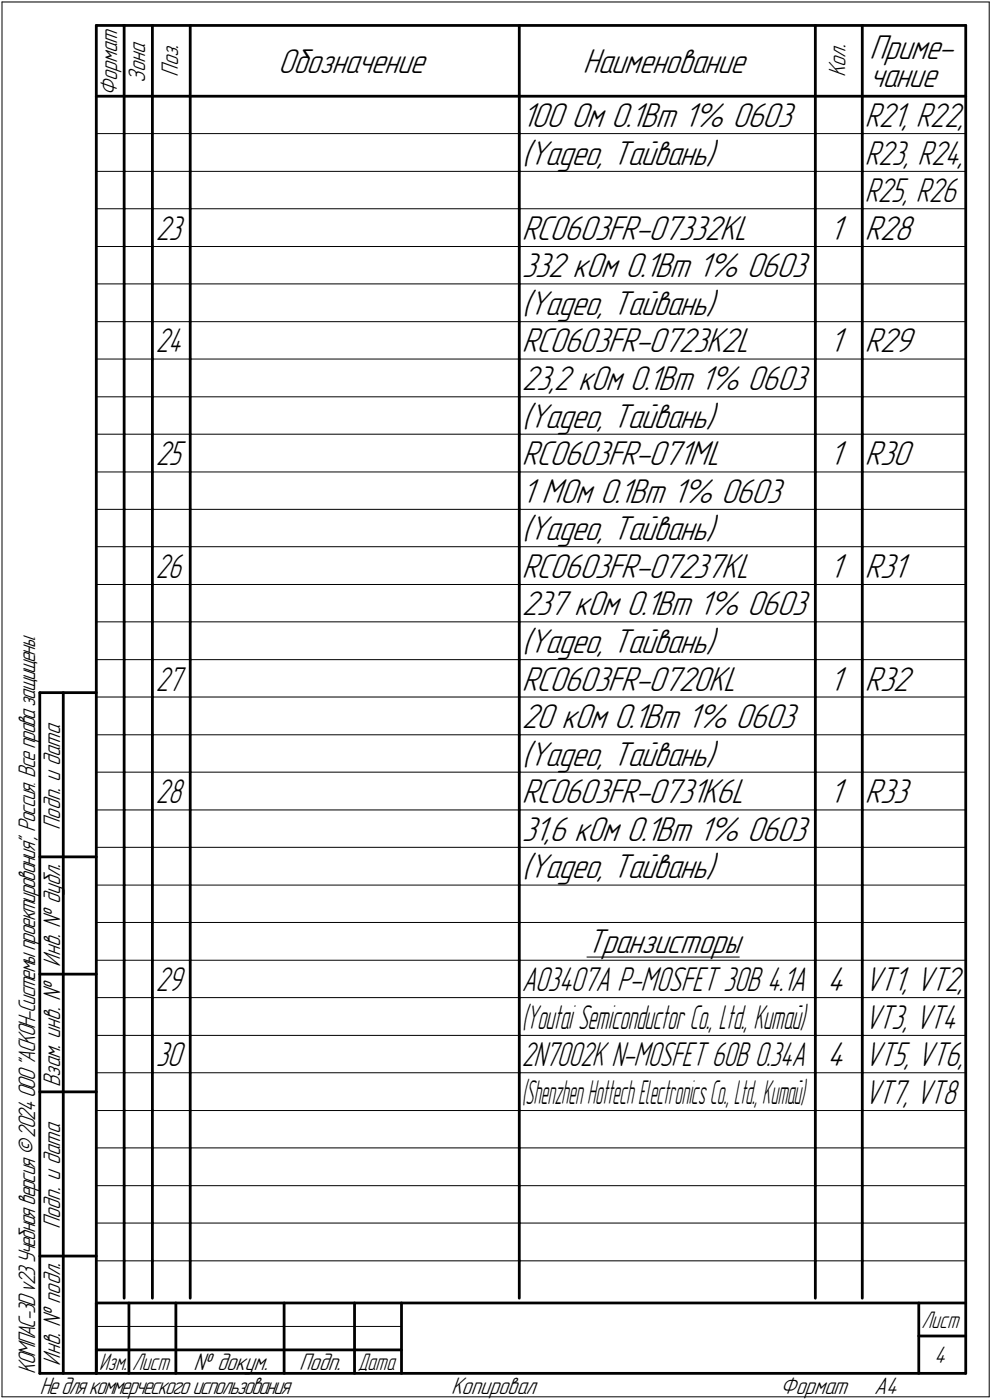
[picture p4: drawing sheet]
<svg xmlns="http://www.w3.org/2000/svg" width="211mm" height="298mm" viewBox="0 0 211 298" stroke-linecap="round" stroke-linejoin="round" font-family="sans-serif">
<defs><g id="words">
<g font-size="7.8">
<text x="59.2" y="15.5">Обозначение</text>
<text x="124" y="15.5">Наименование</text>
<text x="185" y="12.6">Приме-</text>
<text x="185" y="18.5">чание</text>
<text x="111" y="27">100 Ом 0.1Вт 1% 0603</text>
<text x="111" y="35">(</text>
<text x="112.5" y="35">Yageo, Тайвань)</text>
<text x="111" y="51">RC0603FR-07332KL</text>
<text x="176.5" y="51">1</text>
<text x="184" y="51">R28</text>
<text x="111" y="59">332 кОм 0.1Вт 1% 0603</text>
<text x="111" y="67">(</text>
<text x="112.5" y="67">Yageo, Тайвань)</text>
<text x="111" y="75">RC0603FR-0723K2L</text>
<text x="176.5" y="75">1</text>
<text x="184" y="75">R29</text>
<text x="111" y="83">23,2 кОм 0.1Вт 1% 0603</text>
<text x="111" y="91">(</text>
<text x="112.5" y="91">Yageo, Тайвань)</text>
<text x="111" y="99">RC0603FR-071ML</text>
<text x="176.5" y="99">1</text>
<text x="184" y="99">R30</text>
<text x="111" y="107">1 МОм 0.1Вт 1% 0603</text>
<text x="111" y="115">(</text>
<text x="112.5" y="115">Yageo, Тайвань)</text>
<text x="111" y="123">RC0603FR-07237KL</text>
<text x="176.5" y="123">1</text>
<text x="184" y="123">R31</text>
<text x="111" y="131">237 кОм 0.1Вт 1% 0603</text>
<text x="111" y="139">(</text>
<text x="112.5" y="139">Yageo, Тайвань)</text>
<text x="111" y="147">RC0603FR-0720KL</text>
<text x="176.5" y="147">1</text>
<text x="184" y="147">R32</text>
<text x="111" y="155">20 кОм 0.1Вт 1% 0603</text>
<text x="111" y="163">(</text>
<text x="112.5" y="163">Yageo, Тайвань)</text>
<text x="111" y="171">RC0603FR-0731K6L</text>
<text x="176.5" y="171">1</text>
<text x="184" y="171">R33</text>
<text x="111" y="179">31,6 кОм 0.1Вт 1% 0603</text>
<text x="111" y="187">(</text>
<text x="112.5" y="187">Yageo, Тайвань)</text>
<text x="124.9" y="203">Транзисторы</text>
<text x="176" y="211">4</text>
<text x="176" y="227">4</text>
</g>
<g font-size="7.7">
<text x="184" y="27">R21, R22,</text>
<text x="184" y="35">R23, R24,</text>
<text x="184" y="43">R25, R26</text>
<text x="33.1" y="51">23</text>
<text x="33.1" y="99">25</text>
<text x="184" y="211">VT1, VT2,</text>
<text x="184" y="219">VT3, VT4</text>
<text x="33.1" y="227">30</text>
<text x="184" y="227">VT5, VT6,</text>
</g>
<g font-size="7.6">
<text x="33.2" y="75">24</text>
<text x="33.2" y="123">26</text>
<text x="33.2" y="147">27</text>
<text x="33.2" y="171">28</text>
<text x="33.2" y="211">29</text>
<text x="111" y="211">AO3407A P-MOSFET 30В 4.1А</text>
<text x="111" y="227">2N7002K N-MOSFET 60В 0.34А</text>
<text x="184" y="235">VT7, VT8</text>
</g>
<g font-size="7.5">
<text x="111" y="219">(</text>
<text x="112" y="219">Youtai Semiconductor Co., Ltd., Китай)</text>
</g>
<g font-size="7.4">
<text x="111" y="235">(</text>
<text x="111.8" y="235">ShenzhenHottechElectronicsCo.,Ltd.,Китай)</text>
</g>
<g font-size="5.4">
<text x="30.9" y="17.7" transform="rotate(-90 30.9 17.7)">Зона</text>
<text x="37.9" y="16.4" transform="rotate(-90 37.9 16.4)">Поз.</text>
<text x="179.9" y="16.4" transform="rotate(-90 179.9 16.4)">Кол.</text>
<text x="24.9" y="20.5" transform="rotate(-90 24.9 20.5)">Формат</text>
<text x="12.8" y="176.7" transform="rotate(-90 12.8 176.7)">Подп. и дата</text>
<text x="12.8" y="205.8" transform="rotate(-90 12.8 205.8)">Инв. ! дубл.</text>
<text x="12.8" y="231.6" transform="rotate(-90 12.8 231.6)">Взам. инв. !</text>
<text x="12.8" y="261.7" transform="rotate(-90 12.8 261.7)">Подп. и дата</text>
<text x="7.5" y="292.5" transform="rotate(-90 7.5 292.5)">КОМПАС-3Dv23Учебнаяверсия©2024ООО&quot;АСКОН-Системыпроектирования&quot;, Россия. Всеправазащищены.</text>
<text x="12.8" y="290.8" transform="rotate(-90 12.8 290.8)">Инв. ! подл.</text>
<text x="41.2" y="291.8">! докум.</text>
<text x="63.6" y="291.8">Подп.</text>
<text x="198.8" y="290.3">4</text>
<text x="8.5" y="296.7">Недлякоммерческогоиспользования</text>
<text x="96" y="296.8">Копировал</text>
<text x="166" y="296.8">Формат</text>
<text x="186" y="296.8">A4</text>
</g>
<g font-size="5.3">
<text x="196.1" y="282.8">Лист</text>
<text x="21.1" y="291.8">Изм.</text>
<text x="28.1" y="291.8">Лист</text>
<text x="76.1" y="291.8">Дата</text>
</g>
</g></defs>
<g fill="none" stroke="#000" stroke-width=".21">
<path d="M.4 .4h210.1zM.4 .4v297zM210.5 .4v297zM20.5 28.4h5.9zM20.5 36.5h5.9zM26.4 28.4h6zM26.4 36.5h6zM32.4 28.4h8.1zM32.4 36.5h8.1zM40.5 28.4h70zM40.5 36.5h70zM110.5 28.4h63z"/>
<path d="M110.5 36.5h63zM173.5 28.4h10zM173.5 36.5h10zM183.5 28.4h22zM183.5 36.5h22zM20.5 44.4h5.9zM20.5 52.5h5.9zM26.4 44.4h6zM26.4 52.5h6zM32.4 44.4h8.1zM32.4 52.5h8.1zM40.5 44.4h70z"/>
<path d="M40.5 52.5h70zM110.5 44.4h63zM110.5 52.5h63zM173.5 44.4h10zM173.5 52.5h10zM183.5 44.4h22zM183.5 52.5h22zM20.5 60.5h5.9zM20.5 68.5h5.9zM20.5 76.5h5.9zM26.4 60.5h6zM26.4 68.5h6z"/>
<path d="M26.4 76.5h6zM32.4 60.5h8.1zM32.4 68.5h8.1zM32.4 76.5h8.1zM40.5 60.5h70zM40.5 68.5h70zM40.5 76.5h70zM110.5 60.5h63zM110.5 68.5h63zM110.5 76.5h63zM173.5 60.5h10zM173.5 68.5h10z"/>
<path d="M173.5 76.5h10zM183.5 60.5h22zM183.5 68.5h22zM183.5 76.5h22zM20.5 84.5h5.9zM20.5 92.5h5.9zM26.4 84.5h6zM26.4 92.5h6zM32.4 84.5h8.1zM32.4 92.5h8.1zM40.5 84.5h70zM40.5 92.5h70z"/>
<path d="M110.5 84.5h63zM110.5 92.5h63zM173.5 84.5h10zM173.5 92.5h10zM183.5 84.5h22zM183.5 92.5h22zM20.5 100.5h5.9zM20.5 108.5h5.9zM20.5 116.4h5.9zM26.4 100.5h6zM26.4 108.5h6zM26.4 116.4h6z"/>
<path d="M32.4 100.5h8.1zM32.4 108.5h8.1zM32.4 116.4h8.1zM40.5 100.5h70zM40.5 108.5h70zM40.5 116.4h70zM110.5 100.5h63zM110.5 108.5h63zM110.5 116.4h63zM173.5 100.5h10zM173.5 108.5h10zM173.5 116.4h10z"/>
<path d="M183.5 100.5h22zM183.5 108.5h22zM183.5 116.4h22zM20.5 124.5h5.9zM20.5 132.4h5.9zM26.4 124.5h6zM26.4 132.4h6zM32.4 124.5h8.1zM32.4 132.4h8.1zM40.5 124.5h70zM40.5 132.4h70zM110.5 124.5h63z"/>
<path d="M110.5 132.4h63zM173.5 124.5h10zM173.5 132.4h10zM183.5 124.5h22zM183.5 132.4h22zM20.5 140.5h5.9zM20.5 148.4h5.9zM20.5 156.5h5.9zM26.4 140.5h6zM26.4 148.4h6zM26.4 156.5h6zM32.4 140.5h8.1z"/>
<path d="M32.4 148.4h8.1zM32.4 156.5h8.1zM40.5 140.5h70zM40.5 148.4h70zM40.5 156.5h70zM110.5 140.5h63zM110.5 148.4h63zM110.5 156.5h63zM173.5 140.5h10zM173.5 148.4h10zM173.5 156.5h10zM183.5 140.5h22z"/>
<path d="M183.5 148.4h22zM183.5 156.5h22zM20.5 164.4h5.9zM20.5 172.5h5.9zM26.4 164.4h6zM26.4 172.5h6zM32.4 164.4h8.1zM32.4 172.5h8.1zM40.5 164.4h70zM40.5 172.5h70zM110.5 164.4h63zM110.5 172.5h63z"/>
<path d="M173.5 164.4h10zM173.5 172.5h10zM183.5 164.4h22zM183.5 172.5h22zM20.5 180.4h5.9zM20.5 188.5h5.9zM20.5 196.4h5.9zM26.4 180.4h6zM26.4 188.5h6zM26.4 196.4h6zM32.4 180.4h8.1zM32.4 188.5h8.1z"/>
<path d="M32.4 196.4h8.1zM40.5 180.4h70zM40.5 188.5h70zM40.5 196.4h70zM110.5 180.4h63zM110.5 188.5h63zM110.5 196.4h63zM173.5 180.4h10zM173.5 188.5h10zM173.5 196.4h10zM183.5 180.4h22zM183.5 188.5h22z"/>
<path d="M183.5 196.4h22zM20.5 204.5h5.9zM20.5 212.4h5.9zM26.4 204.5h6zM26.4 212.4h6zM32.4 204.5h8.1zM32.4 212.4h8.1zM40.5 204.5h70zM40.5 212.4h70zM110.5 204.5h63zM110.5 212.4h63zM124.9 203.8h32.4z"/>
<path d="M173.5 204.5h10zM173.5 212.4h10zM183.5 204.5h22zM183.5 212.4h22zM20.5 220.5h5.9zM20.5 228.4h5.9zM20.5 236.5h5.9zM26.4 220.5h6zM26.4 228.4h6zM26.4 236.5h6zM32.4 220.5h8.1zM32.4 228.4h8.1z"/>
<path d="M32.4 236.5h8.1zM40.5 220.5h70zM40.5 228.4h70zM40.5 236.5h70zM110.5 220.5h63zM110.5 228.4h63zM110.5 236.5h63zM173.5 220.5h10zM173.5 228.4h10zM173.5 236.5h10zM183.5 220.5h22zM183.5 228.4h22z"/>
<path d="M183.5 236.5h22zM20.5 244.4h5.9zM20.5 252.5h5.9zM26.4 244.4h6zM26.4 252.5h6zM32.4 244.4h8.1zM32.4 252.5h8.1zM40.5 244.4h70zM40.5 252.5h70zM110.5 244.4h63zM110.5 252.5h63zM173.5 244.4h10z"/>
<path d="M173.5 252.5h10zM183.5 244.4h22zM183.5 252.5h22zM20.5 260.4h5.9zM20.5 268.5h5.9zM26.4 260.4h6zM26.4 268.5h6zM32.4 260.4h8.1zM32.4 268.5h8.1zM40.5 260.4h70zM40.5 268.5h70zM110.5 260.4h63z"/>
<path d="M110.5 268.5h63zM173.5 260.4h10zM173.5 268.5h10zM183.5 260.4h22zM183.5 268.5h22zM.4 297.4h210.1zM20.5 282.4h64.9z"/>
</g>
<g fill="none" stroke="#000" stroke-width=".59">
<path d="M20.5 5.4h185zM20.5 5.4v287zM26.4 5.4v15.1zM32.4 5.4v15.1zM40.5 5.4v15.1zM110.5 5.4v15.1zM173.5 5.4v15.1zM183.5 5.4v15.1zM205.5 5.4v287zM20.5 20.5h185zM26.4 20.5v7.9zM26.4 28.4v8.1z"/>
<path d="M26.4 36.5v7.9zM32.4 20.5v7.9zM32.4 28.4v8.1zM32.4 36.5v7.9zM40.5 20.5v7.9zM40.5 28.4v8.1zM40.5 36.5v7.9zM110.5 20.5v7.9zM110.5 28.4v8.1zM110.5 36.5v7.9zM173.5 20.5v7.9zM173.5 28.4v8.1z"/>
<path d="M173.5 36.5v7.9zM183.5 20.5v7.9zM183.5 28.4v8.1zM183.5 36.5v7.9zM26.4 44.4v8.1zM26.4 52.5v8zM32.4 44.4v8.1zM32.4 52.5v8zM40.5 44.4v8.1zM40.5 52.5v8zM110.5 44.4v8.1zM110.5 52.5v8z"/>
<path d="M173.5 44.4v8.1zM173.5 52.5v8zM183.5 44.4v8.1zM183.5 52.5v8zM26.4 60.5v8zM26.4 68.5v8zM26.4 76.5v8zM32.4 60.5v8zM32.4 68.5v8zM32.4 76.5v8zM40.5 60.5v8zM40.5 68.5v8z"/>
<path d="M40.5 76.5v8zM110.5 60.5v8zM110.5 68.5v8zM110.5 76.5v8zM173.5 60.5v8zM173.5 68.5v8zM173.5 76.5v8zM183.5 60.5v8zM183.5 68.5v8zM183.5 76.5v8zM26.4 84.5v8zM26.4 92.5v8z"/>
<path d="M32.4 84.5v8zM32.4 92.5v8zM40.5 84.5v8zM40.5 92.5v8zM110.5 84.5v8zM110.5 92.5v8zM173.5 84.5v8zM173.5 92.5v8zM183.5 84.5v8zM183.5 92.5v8zM26.4 100.5v8zM26.4 108.5v7.9z"/>
<path d="M26.4 116.4v8.1zM32.4 100.5v8zM32.4 108.5v7.9zM32.4 116.4v8.1zM40.5 100.5v8zM40.5 108.5v7.9zM40.5 116.4v8.1zM110.5 100.5v8zM110.5 108.5v7.9zM110.5 116.4v8.1zM173.5 100.5v8zM173.5 108.5v7.9z"/>
<path d="M173.5 116.4v8.1zM183.5 100.5v8zM183.5 108.5v7.9zM183.5 116.4v8.1zM26.4 124.5v7.9zM26.4 132.4v8.1zM32.4 124.5v7.9zM32.4 132.4v8.1zM40.5 124.5v7.9zM40.5 132.4v8.1zM110.5 124.5v7.9zM110.5 132.4v8.1z"/>
<path d="M173.5 124.5v7.9zM173.5 132.4v8.1zM183.5 124.5v7.9zM183.5 132.4v8.1zM8.5 147.5v144.9zM8.5 147.5h12zM13.5 147.5v144.9zM26.4 140.5v7.9zM26.4 148.4v8.1zM26.4 156.5v7.9zM32.4 140.5v7.9zM32.4 148.4v8.1z"/>
<path d="M32.4 156.5v7.9zM40.5 140.5v7.9zM40.5 148.4v8.1zM40.5 156.5v7.9zM110.5 140.5v7.9zM110.5 148.4v8.1zM110.5 156.5v7.9zM173.5 140.5v7.9zM173.5 148.4v8.1zM173.5 156.5v7.9zM183.5 140.5v7.9zM183.5 148.4v8.1z"/>
<path d="M183.5 156.5v7.9zM26.4 164.4v8.1zM26.4 172.5v7.9zM32.4 164.4v8.1zM32.4 172.5v7.9zM40.5 164.4v8.1zM40.5 172.5v7.9zM110.5 164.4v8.1zM110.5 172.5v7.9zM173.5 164.4v8.1zM173.5 172.5v7.9zM183.5 164.4v8.1z"/>
<path d="M183.5 172.5v7.9zM8.5 182.5h12zM26.4 180.4v8.1zM26.4 188.5v7.9zM26.4 196.4v8.1zM32.4 180.4v8.1zM32.4 188.5v7.9zM32.4 196.4v8.1zM40.5 180.4v8.1zM40.5 188.5v7.9zM40.5 196.4v8.1zM110.5 180.4v8.1z"/>
<path d="M110.5 188.5v7.9zM110.5 196.4v8.1zM173.5 180.4v8.1zM173.5 188.5v7.9zM173.5 196.4v8.1zM183.5 180.4v8.1zM183.5 188.5v7.9zM183.5 196.4v8.1zM8.5 207.4h12zM26.4 204.5v7.9zM26.4 212.4v8.1zM32.4 204.5v7.9z"/>
<path d="M32.4 212.4v8.1zM40.5 204.5v7.9zM40.5 212.4v8.1zM110.5 204.5v7.9zM110.5 212.4v8.1zM173.5 204.5v7.9zM173.5 212.4v8.1zM183.5 204.5v7.9zM183.5 212.4v8.1zM8.5 232.5h12zM26.4 220.5v7.9zM26.4 228.4v8.1z"/>
<path d="M26.4 236.5v7.9zM32.4 220.5v7.9zM32.4 228.4v8.1zM32.4 236.5v7.9zM40.5 220.5v7.9zM40.5 228.4v8.1zM40.5 236.5v7.9zM110.5 220.5v7.9zM110.5 228.4v8.1zM110.5 236.5v7.9zM173.5 220.5v7.9zM173.5 228.4v8.1z"/>
<path d="M173.5 236.5v7.9zM183.5 220.5v7.9zM183.5 228.4v8.1zM183.5 236.5v7.9zM26.4 244.4v8.1zM26.4 252.5v7.9zM32.4 244.4v8.1zM32.4 252.5v7.9zM40.5 244.4v8.1zM40.5 252.5v7.9zM110.5 244.4v8.1zM110.5 252.5v7.9z"/>
<path d="M173.5 244.4v8.1zM173.5 252.5v7.9zM183.5 244.4v8.1zM183.5 252.5v7.9zM8.5 267.5h12zM20.5 277.5h185zM20.5 277.5v14.9zM26.4 260.4v8.1zM26.4 268.5v7.9zM27.4 277.5v14.9zM32.4 260.4v8.1zM32.4 268.5v7.9z"/>
<path d="M37.4 277.5v14.9zM40.5 260.4v8.1zM40.5 268.5v7.9zM60.5 277.5v14.9zM75.4 277.5v14.9zM85.4 277.5v14.9zM110.5 260.4v8.1zM110.5 268.5v7.9zM173.5 260.4v8.1zM173.5 268.5v7.9zM183.5 260.4v8.1zM183.5 268.5v7.9z"/>
<path d="M195.5 277.5v14.9zM8.5 292.4h12zM20.5 292.4h185zM20.5 287.4h6.9zM27.4 287.4h10zM37.4 287.4h23.1zM60.5 287.4h14.9zM75.4 287.4h10zM195.5 284.5h10z"/>
</g>
<use href="#words"/>
</svg>
